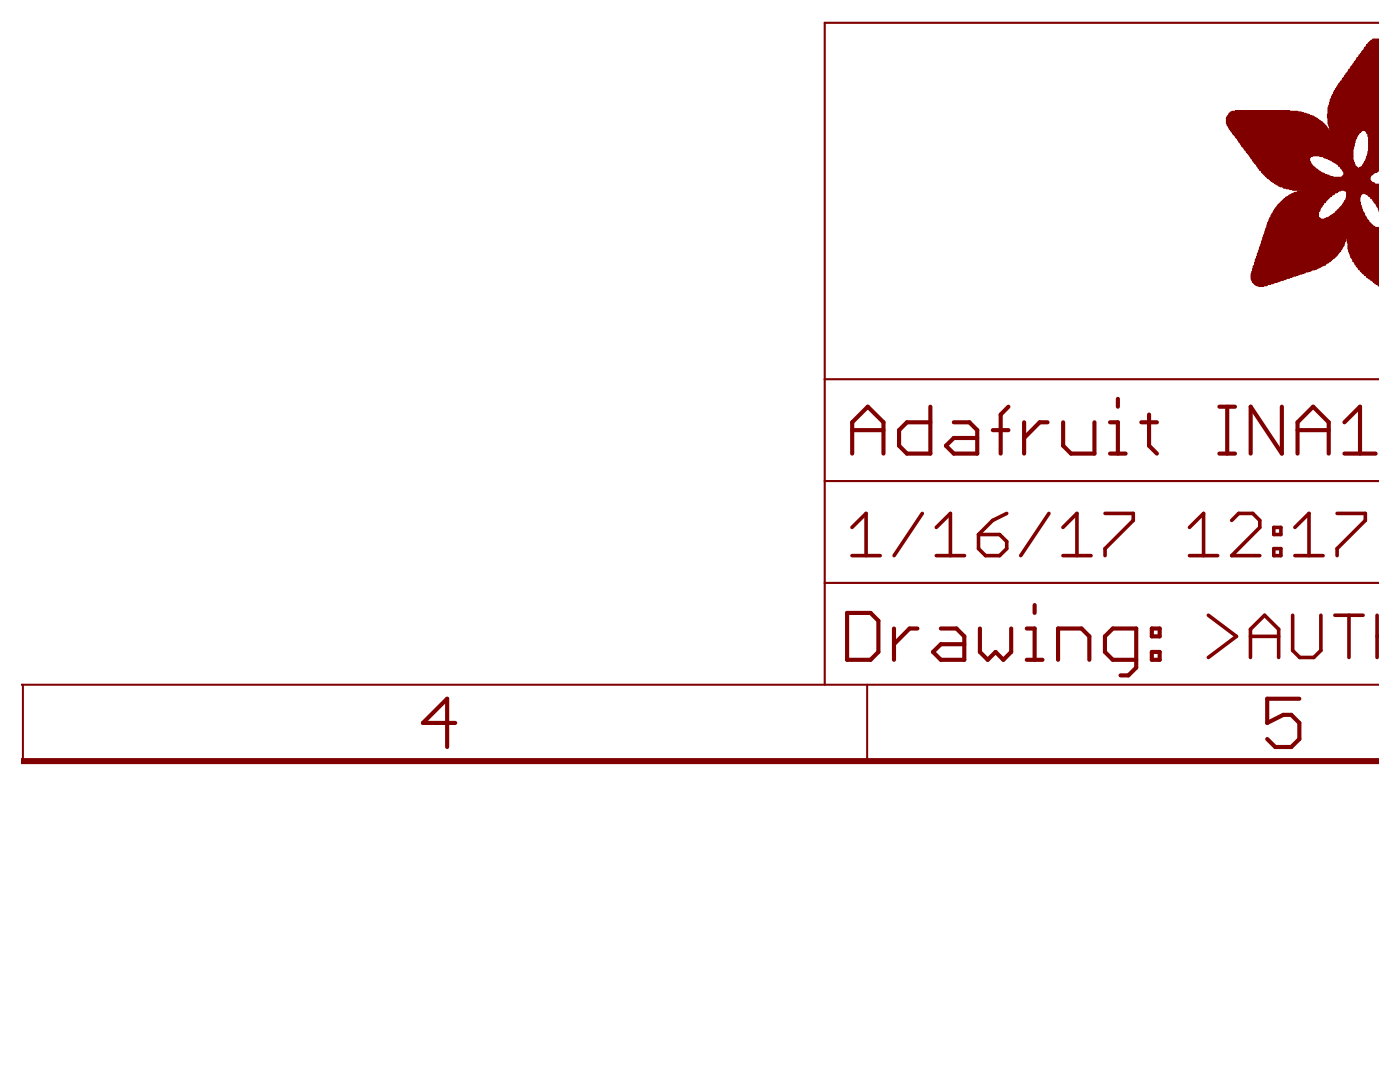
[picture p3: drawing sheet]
<svg xmlns="http://www.w3.org/2000/svg" width="279mm" height="216mm" viewBox="0 0 279 216" stroke-linecap="round" stroke-linejoin="round" font-family="sans-serif">
<path d="M275.3 4.6h-110.7v132M164.6 75.7h110.7M164.6 96h110.7M164.6 116.3h110.7" fill="none" stroke="#800000" stroke-width=".42"/>
<g fill="none" stroke="#800000" stroke-width=".83">
<path d="M223.1 79.6v1.6M170.1 90.5v-6.2l3.1-3.1 3.1 3.1v6.2M170.1 85.8h6.2M185.7 81.2v9.3h-4.7l-1.6-1.6v-3.1l1.6-1.5h4.7M190.4 84.3h3.1l1.5 1.5v4.7h-4.6l-1.6-1.6 1.6-1.5h4.6M198.1 85.8h3.2M201.3 81.2l-1.6 1.5v7.8M204.4 84.3v6.2M209.1 84.3h-1.6l-3.1 3.1M212.2 84.3v4.6l1.5 1.6h4.7v-6.2M221.5 90.5h3.1M221.5 84.3h1.6v6.2"/>
<path d="M227.8 84.3h3.1M229.3 82.7v6.2l1.6 1.6M243.4 90.5h3.1M243.4 81.2h3.1M244.9 81.2v9.3M255.8 81.2v9.3l-6.2-9.3v9.3M259 85.8h6.2M259 90.5v-6.2l3.1-3.1 3.1 3.1v6.2M268.3 90.5h6.2M268.3 84.3l3.1-3.1v9.3M169.1 122.3h4.6l1.6 1.6v6.2l-1.6 1.6h-4.6zM178.4 125.4v6.3"/>
<path d="M183.1 125.4h-1.6l-3.1 3.1M187.8 125.4h3.1l1.5 1.6v4.7h-4.6l-1.6-1.6 1.6-1.6h4.6M195.6 125.4v4.7l1.5 1.6 1.6-1.6 1.5 1.6 1.6-1.6v-4.7M204.9 131.7h3.1M204.9 125.4h1.6v6.3M206.5 120.7v1.6M211.2 131.7v-6.3h4.6l1.6 1.6v4.7M226.8 131.7h-4.7l-1.6-1.6v-3.1l1.6-1.6h4.7v7.8l-1.6 1.6h-1.6M229.9 130.1h1.5v1.6h-1.5zM229.9 125.4h1.5v1.6h-1.5zM259.3 139.4h-6.4v4.9l3.2-1.7h1.6l1.6 1.7v3.2l-1.6 1.6h-3.2l-1.6-1.6M90.8 144.3h-6.4l4.8-4.9v9.7"/>
</g>
<g fill="none" stroke="#800000" stroke-width=".72">
<path d="M170 105.2l2.8-2.8v8.5M170 110.9h5.7M184.1 102.4l-5.7 8.5M186.9 110.9h5.6M186.9 105.2l2.8-2.8v8.5M195.3 106.7h4.2l1.4 1.4v1.4l-1.4 1.4h-2.8l-1.4-1.4zM200.9 102.4l-2.8 1.4-2.8 2.9M209.3 102.4l-5.6 8.5M212.1 110.9h5.6M212.1 105.2l2.8-2.8v8.5M220.5 102.4h5.7v1.4l-5.7 5.7v1.4M237.4 110.9h5.6"/>
<path d="M237.4 105.2l2.8-2.8v8.5M245.8 103.8l1.4-1.4h2.8l1.4 1.4v1.4l-5.6 5.7h5.6M254.2 109.5h1.4v1.4h-1.4zM254.2 105.2h1.4v1.5h-1.4zM258.4 110.9h5.7M258.4 105.2l2.8-2.8v8.5M266.8 102.4h5.7v1.4l-5.7 5.7v1.4M241.2 122.8l5.6 4.2-5.6 4.2M249.6 131.2v-5.6l2.8-2.8 2.8 2.8v5.6M249.6 127h5.6M258 122.8v7l1.4 1.4h2.8l1.4-1.4v-7M266.4 122.8h5.6"/>
<path d="M269.2 122.8v8.4M274.8 127h.5M274.8 122.8v8.4"/>
</g>
<g fill="#800000" stroke="#800000" stroke-width=".2">
<path d="M251.2 57h1v.2h-1z"/>
<path d="M275.2 57l.1 .2z"/>
<path d="M250.8 56.9h2.1v.1h-2.1z"/>
<path d="M275.1 56.9h.2v.1h-.2z"/>
<path d="M250.5 56.8h2.5v.1h-2.5z"/>
<path d="M274.9 56.8h.4v.1h-.4z"/>
<path d="M250.4 56.6h3.2v.1h-3.2z"/>
<path d="M274.7 56.6h.6v.1h-.6z"/>
<path d="M250.2 56.5h3.9v.1h-3.9z"/>
<path d="M274.4 56.5h.9v.1h-.9z"/>
<path d="M250.1 56.3h4.3v.2h-4.3z"/>
<path d="M274.4 56.3h.9v.2h-.9z"/>
<path d="M250 56.2h4.9v.1h-4.9z"/>
<path d="M274.1 56.2h1.2v.1h-1.2z"/>
<path d="M250 56.1h5.3v.1h-5.3z"/>
<path d="M274 56.1h1.3v.1h-1.3z"/>
<path d="M249.8 55.9h5.8v.2h-5.8z"/>
<path d="M273.8 55.9h1.5v.2h-1.5z"/>
<path d="M249.8 55.8h6.3v.1h-6.3z"/>
<path d="M273.6 55.8h1.7v.1h-1.7z"/>
<path d="M249.7 55.7h6.9v.1h-6.9z"/>
<path d="M273.4 55.7h1.9v.1h-1.9z"/>
<path d="M249.7 55.5h7.1v.1h-7.1z"/>
<path d="M273.2 55.5h2.1v.1h-2.1z"/>
<path d="M249.7 55.4h7.7v.1h-7.7z"/>
<path d="M273 55.4h2.3v.1h-2.3z"/>
<path d="M249.7 55.2h8.1v.2h-8.1z"/>
<path d="M272.8 55.2h2.5v.2h-2.5z"/>
<path d="M249.7 55.1h8.4v.1h-8.4z"/>
<path d="M272.8 55.1h2.5v.1h-2.5z"/>
<path d="M249.7 55h8.9v.1h-8.9z"/>
<path d="M272.6 55h2.7v.1h-2.7z"/>
<path d="M249.7 54.8h9.3v.2h-9.3z"/>
<path d="M272.3 54.8h3v.2h-3z"/>
<path d="M249.7 54.7h9.6v.1h-9.6z"/>
<path d="M272.3 54.7h3v.1h-3z"/>
<path d="M249.7 54.6h10.2v.1h-10.2z"/>
<path d="M272.1 54.6h3.2v.1h-3.2z"/>
<path d="M249.9 54.4h10.4v.1h-10.4z"/>
<path d="M271.9 54.4h3.4v.1h-3.4z"/>
<path d="M249.8 54.3h10.7v.1h-10.7z"/>
<path d="M271.8 54.3h3.5v.1h-3.5z"/>
<path d="M249.8 54.1h11.3v.2h-11.3z"/>
<path d="M271.7 54.1h3.6v.2h-3.6z"/>
<path d="M250 54h11.5v.1h-11.5z"/>
<path d="M271.5 54h3.8v.1h-3.8z"/>
<path d="M250 53.9h11.8v.1h-11.8z"/>
<path d="M271.5 53.9h3.8v.1h-3.8z"/>
<path d="M250 53.7h12.3v.2h-12.3z"/>
<path d="M271.2 53.7h4.1v.2h-4.1z"/>
<path d="M250 53.6h12.7v.1h-12.7z"/>
<path d="M271.1 53.6h4.2v.1h-4.2z"/>
<path d="M250.1 53.5h12.9v.1h-12.9z"/>
<path d="M271.1 53.5h4.2v.1h-4.2z"/>
<path d="M250.1 53.3h13.2v.2h-13.2z"/>
<path d="M271 53.3h4.3v.2h-4.3z"/>
<path d="M250.1 53.2h13.5v.1h-13.5z"/>
<path d="M270.8 53.2h4.5v.1h-4.5z"/>
<path d="M250.1 53.1h13.7v.1h-13.7z"/>
<path d="M270.7 53.1h4.6v.1h-4.6z"/>
<path d="M250.3 52.9h13.8v.1h-13.8z"/>
<path d="M270.7 52.9h4.6v.1h-4.6z"/>
<path d="M250.4 52.8h14.1v.1h-14.1z"/>
<path d="M270.6 52.8h4.7v.1h-4.7z"/>
<path d="M250.4 52.6h14.1v.2h-14.1z"/>
<path d="M270.4 52.6h4.9v.2h-4.9z"/>
<path d="M250.4 52.5h14.4v.1h-14.4z"/>
<path d="M270.4 52.5h4.9v.1h-4.9z"/>
<path d="M250.4 52.4h14.7v.1h-14.7z"/>
<path d="M270.3 52.4h5v.1h-5z"/>
<path d="M250.5 52.2h14.7v.2h-14.7z"/>
<path d="M270.3 52.2h5v.2h-5z"/>
<path d="M250.5 52.1h15v.1h-15z"/>
<path d="M270 52.1h5.3v.1h-5.3z"/>
<path d="M250.5 52h15.1v.1h-15.1z"/>
<path d="M270 52h5.3v.1h-5.3z"/>
<path d="M250.5 51.8h15.2v.1h-15.2z"/>
<path d="M270 51.8h5.3v.1h-5.3z"/>
<path d="M250.7 51.7h15.2v.1h-15.2z"/>
<path d="M269.9 51.7h5.4v.1h-5.4z"/>
<path d="M250.7 51.5h15.3v.2h-15.3z"/>
<path d="M269.9 51.5h5.4v.2h-5.4z"/>
<path d="M250.8 51.4h15.5v.1h-15.5z"/>
<path d="M269.7 51.4h5.6v.1h-5.6z"/>
<path d="M250.8 51.3h15.6v.1h-15.6z"/>
<path d="M269.6 51.3h5.7v.1h-5.7z"/>
<path d="M250.8 51.1h15.8v.2h-15.8z"/>
<path d="M269.6 51.1h5.7v.2h-5.7z"/>
<path d="M250.9 51h15.8v.1h-15.8z"/>
<path d="M269.6 51h5.7v.1h-5.7z"/>
<path d="M250.9 50.9h15.9v.1h-15.9z"/>
<path d="M269.5 50.9h5.8v.1h-5.8z"/>
<path d="M250.9 50.7h16.1v.1h-16.1z"/>
<path d="M269.5 50.7h5.8v.1h-5.8z"/>
<path d="M250.9 50.6h16.1v.1h-16.1z"/>
<path d="M269.5 50.6h5.8v.1h-5.8z"/>
<path d="M251.1 50.5h16v.1h-16z"/>
<path d="M269.3 50.5h6v.1h-6z"/>
<path d="M251.1 50.3h16.2v.1h-16.2z"/>
<path d="M269.3 50.3h6v.1h-6z"/>
<path d="M251.2 50.2h16.2v.1h-16.2z"/>
<path d="M269.2 50.2h6.1v.1h-6.1z"/>
<path d="M251.2 50h16.3v.2h-16.3z"/>
<path d="M269.2 50h6.1v.2h-6.1z"/>
<path d="M251.2 49.9h16.3v.1h-16.3z"/>
<path d="M269.2 49.9h6.1v.1h-6.1z"/>
<path d="M251.3 49.8h16.4v.1h-16.4z"/>
<path d="M269.2 49.8h6.1v.1h-6.1z"/>
<path d="M251.3 49.6h16.5v.2h-16.5z"/>
<path d="M269 49.6h6.3v.2h-6.3z"/>
<path d="M251.3 49.5h16.5v.1h-16.5z"/>
<path d="M269 49.5h6.3v.1h-6.3z"/>
<path d="M251.4 49.4h16.5v.1h-16.5z"/>
<path d="M269 49.4h6.3v.1h-6.3z"/>
<path d="M251.5 49.2h16.4v.1h-16.4z"/>
<path d="M269 49.2h6.3v.1h-6.3z"/>
<path d="M251.5 49.1h16.6v.1h-16.6z"/>
<path d="M269 49.1h6.3v.1h-6.3z"/>
<path d="M251.6 48.9h16.6v.2h-16.6z"/>
<path d="M269 48.9h6.3v.2h-6.3z"/>
<path d="M251.6 48.8h16.6v.1h-16.6z"/>
<path d="M269 48.8h6.3v.1h-6.3z"/>
<path d="M251.6 48.7h16.6v.1h-16.6z"/>
<path d="M269 48.7h6.3v.1h-6.3z"/>
<path d="M251.8 48.5h16.6v.2h-16.6z"/>
<path d="M269 48.5h6.3v.2h-6.3z"/>
<path d="M251.8 48.4h16.6v.1h-16.6z"/>
<path d="M268.9 48.4h6.4v.1h-6.4z"/>
<path d="M251.8 48.3h16.6v.1h-16.6z"/>
<path d="M268.9 48.3h6.4v.1h-6.4z"/>
<path d="M251.8 48.1h16.7v.1h-16.7z"/>
<path d="M268.9 48.1h6.4v.1h-6.4z"/>
<path d="M251.9 48h16.7v.1h-16.7z"/>
<path d="M268.9 48h6.4v.1h-6.4z"/>
<path d="M251.9 47.8h16.7v.2h-16.7z"/>
<path d="M268.9 47.8h6.4v.2h-6.4z"/>
<path d="M252 47.7h16.6v.1h-16.6z"/>
<path d="M268.9 47.7h6.4v.1h-6.4z"/>
<path d="M252 47.6h16.6v.1h-16.6z"/>
<path d="M268.9 47.6h6.4v.1h-6.4z"/>
<path d="M252 47.4h16.8v.2h-16.8z"/>
<path d="M268.9 47.4h6.4v.2h-6.4z"/>
<path d="M252 47.3h16.8v.1h-16.8z"/>
<path d="M268.9 47.3h6.4v.1h-6.4z"/>
<path d="M252.2 47.2h16.6v.1h-16.6z"/>
<path d="M268.9 47.2h6.4v.1h-6.4z"/>
<path d="M252.2 47h16.6v.2h-16.6z"/>
<path d="M269 47h6.3v.2h-6.3z"/>
<path d="M252.2 46.9h16.7v.1h-16.7z"/>
<path d="M269 46.9h6.3v.1h-6.3z"/>
<path d="M252.3 46.8h16.6v.1h-16.6z"/>
<path d="M269 46.8h6.3v.1h-6.3z"/>
<path d="M252.3 46.6h16.6v.1h-16.6z"/>
<path d="M269 46.6h6.3v.1h-6.3z"/>
<path d="M252.4 46.5h22.9v.1h-22.9z"/>
<path d="M252.4 46.3h22.9v.2h-22.9z"/>
<path d="M252.5 46.2h22.8v.1h-22.8z"/>
<path d="M252.5 46.1h22.8v.1h-22.8z"/>
<path d="M252.6 45.9h22.7v.2h-22.7z"/>
<path d="M252.6 45.8h22.7v.1h-22.7z"/>
<path d="M252.6 45.7h22.7v.1h-22.7z"/>
<path d="M252.7 45.5h22.6v.1h-22.6z"/>
<path d="M252.7 45.4h22.2v.1h-22.2z"/>
<path d="M275.1 45.4h.2v.1h-.2z"/>
<path d="M252.9 45.2h21.5v.2h-21.5z"/>
<path d="M252.9 45.1h21.3v.1h-21.3z"/>
<path d="M252.9 45h21.1v.1h-21.1z"/>
<path d="M252.9 44.8h21v.2h-21z"/>
<path d="M253 44.7h20.7v.1h-20.7z"/>
<path d="M253 44.6h20.6v.1h-20.6z"/>
<path d="M253 44.4h20.4v.1h-20.4z"/>
<path d="M253.1 44.3h20.2v.1h-20.2z"/>
<path d="M253.1 44.1h20.1v.2h-20.1z"/>
<path d="M253.3 44h19.9v.1h-19.9z"/>
<path d="M253.3 43.9h19.7v.1h-19.7z"/>
<path d="M253.3 43.7h19.6v.2h-19.6z"/>
<path d="M253.4 43.6h10.2v.1h-10.2z"/>
<path d="M264.4 43.6h8.4v.1h-8.4z"/>
<path d="M253.4 43.5h10v.1h-10z"/>
<path d="M264.6 43.5h8.1v.1h-8.1z"/>
<path d="M253.5 43.3h9.6v.2h-9.6z"/>
<path d="M265.1 43.3h7.5v.2h-7.5z"/>
<path d="M253.7 43.2h9.4v.1h-9.4z"/>
<path d="M265.3 43.2h7.3v.1h-7.3z"/>
<path d="M253.7 43.1h9.4v.1h-9.4z"/>
<path d="M265.5 43.1h7v.1h-7z"/>
<path d="M253.7 42.9h9.4v.1h-9.4z"/>
<path d="M265.7 42.9h6.6v.1h-6.6z"/>
<path d="M253.8 42.8h9.3v.1h-9.3z"/>
<path d="M265.9 42.8h6.4v.1h-6.4z"/>
<path d="M253.8 42.6h9.3v.2h-9.3z"/>
<path d="M266.1 42.6h6.2v.2h-6.2z"/>
<path d="M254 42.5h9.1v.1h-9.1z"/>
<path d="M266.3 42.5h5.9v.1h-5.9z"/>
<path d="M254.1 42.4h9v.1h-9z"/>
<path d="M266.6 42.4h5.6v.1h-5.6z"/>
<path d="M254.1 42.2h9v.2h-9z"/>
<path d="M266.6 42.2h5.5v.2h-5.5z"/>
<path d="M254.2 42.1h9.1v.1h-9.1z"/>
<path d="M266.7 42.1h5.2v.1h-5.2z"/>
<path d="M275.2 42.1l.1 .1z"/>
<path d="M254.2 42h9.2v.1h-9.2z"/>
<path d="M267 42h4.9v.1h-4.9z"/>
<path d="M275.2 42l.1 .1z"/>
<path d="M254.4 41.8h9v.1h-9z"/>
<path d="M267 41.8h4.9v.1h-4.9z"/>
<path d="M275.2 41.8l.1 .1z"/>
<path d="M254.5 41.7h8.9v.1h-8.9z"/>
<path d="M267.1 41.7h4.7v.1h-4.7z"/>
<path d="M275.1 41.7h.2v.1h-.2z"/>
<path d="M254.5 41.5h9v.2h-9z"/>
<path d="M267.4 41.5h4.4v.2h-4.4z"/>
<path d="M275.1 41.5h.2v.2h-.2z"/>
<path d="M254.6 41.4h9v.1h-9z"/>
<path d="M267.4 41.4h4.4v.1h-4.4z"/>
<path d="M275.1 41.4h.2v.1h-.2z"/>
<path d="M254.8 41.3h8.9v.1h-8.9z"/>
<path d="M267.5 41.3h4.1v.1h-4.1z"/>
<path d="M274.9 41.3h.4v.1h-.4z"/>
<path d="M254.9 41.1h8.9v.2h-8.9z"/>
<path d="M267.7 41.1h4v.2h-4z"/>
<path d="M274.8 41.1h.5v.2h-.5z"/>
<path d="M254.9 41h8.9v.1h-8.9z"/>
<path d="M267.8 41h3.9v.1h-3.9z"/>
<path d="M274.8 41h.5v.1h-.5z"/>
<path d="M255 40.9h9v.1h-9z"/>
<path d="M267.9 40.9h3.6v.1h-3.6z"/>
<path d="M274.7 40.9h.6v.1h-.6z"/>
<path d="M255.2 40.7h8.9v.1h-8.9z"/>
<path d="M267.9 40.7h3.6v.1h-3.6z"/>
<path d="M274.7 40.7h.6v.1h-.6z"/>
<path d="M255.3 40.6h8.8v.1h-8.8z"/>
<path d="M268.1 40.6h3.4v.1h-3.4z"/>
<path d="M274.5 40.6h.8v.1h-.8z"/>
<path d="M255.5 40.4h8.7v.2h-8.7z"/>
<path d="M268.2 40.4h3.3v.2h-3.3z"/>
<path d="M274.4 40.4h.9v.2h-.9z"/>
<path d="M255.6 40.3h8.9v.1h-8.9z"/>
<path d="M268.2 40.3h3.3v.1h-3.3z"/>
<path d="M274.2 40.3h1.1v.1h-1.1z"/>
<path d="M255.7 40.2h8.8v.1h-8.8z"/>
<path d="M268.4 40.2h3v.1h-3z"/>
<path d="M274.2 40.2h1.1v.1h-1.1z"/>
<path d="M255.9 40h8.7v.2h-8.7z"/>
<path d="M268.4 40h3v.2h-3z"/>
<path d="M274.1 40h1.2v.2h-1.2z"/>
<path d="M256 39.9h8.8v.1h-8.8z"/>
<path d="M268.5 39.9h2.9v.1h-2.9z"/>
<path d="M274 39.9h1.3v.1h-1.3z"/>
<path d="M256.2 39.8h8.7v.1h-8.7z"/>
<path d="M268.6 39.8h2.8v.1h-2.8z"/>
<path d="M274 39.8h1.3v.1h-1.3z"/>
<path d="M256.3 39.6h8.7v.2h-8.7z"/>
<path d="M268.6 39.6h2.8v.2h-2.8z"/>
<path d="M273.8 39.6h1.5v.2h-1.5z"/>
<path d="M256.6 39.5h8.6v.1h-8.6z"/>
<path d="M268.6 39.5h2.8v.1h-2.8z"/>
<path d="M273.6 39.5h1.7v.1h-1.7z"/>
<path d="M256.6 39.3h8.7v.2h-8.7z"/>
<path d="M268.8 39.3h2.6v.2h-2.6z"/>
<path d="M273.6 39.3h1.7v.2h-1.7z"/>
<path d="M256.8 39.2h8.7v.1h-8.7z"/>
<path d="M268.8 39.2h2.7v.1h-2.7z"/>
<path d="M273.4 39.2h1.9v.1h-1.9z"/>
<path d="M257.1 39.1h8.6v.1h-8.6z"/>
<path d="M268.8 39.1h2.7v.1h-2.7z"/>
<path d="M273.2 39.1h2.1v.1h-2.1z"/>
<path d="M257.2 38.9h8.5v.2h-8.5z"/>
<path d="M268.8 38.9h2.7v.2h-2.7z"/>
<path d="M273.2 38.9h2.1v.2h-2.1z"/>
<path d="M257.5 38.8h8.5v.1h-8.5z"/>
<path d="M268.8 38.8h2.9v.1h-2.9z"/>
<path d="M272.9 38.8h2.4v.1h-2.4z"/>
<path d="M257.8 38.7h8.5v.1h-8.5z"/>
<path d="M268.8 38.7h3v.1h-3z"/>
<path d="M272.6 38.7h2.7v.1h-2.7z"/>
<path d="M258.1 38.5h8.2v.2h-8.2z"/>
<path d="M268.8 38.5h3.3v.2h-3.3z"/>
<path d="M272.3 38.5h3v.2h-3z"/>
<path d="M258.3 38.4h8.4v.1h-8.4z"/>
<path d="M268.8 38.4h6.5v.1h-6.5z"/>
<path d="M258.9 38.2h8.1v.2h-8.1z"/>
<path d="M268.8 38.2h6.5v.2h-6.5z"/>
<path d="M259 38.1h8.1v.1h-8.1z"/>
<path d="M268.6 38.1h6.7v.1h-6.7z"/>
<path d="M259.7 38h7.8v.1h-7.8z"/>
<path d="M268.4 38h6.9v.1h-6.9z"/>
<path d="M257.9 37.8h17.4v.2h-17.4z"/>
<path d="M257.4 37.7h17.9v.1h-17.9z"/>
<path d="M256.7 37.5h18.6v.2h-18.6z"/>
<path d="M256.1 37.4h19.2v.1h-19.2z"/>
<path d="M256 37.3h19.3v.1h-19.3z"/>
<path d="M255.5 37.1h19.8v.2h-19.8z"/>
<path d="M255.2 37h20.1v.1h-20.1z"/>
<path d="M255 36.9h20.3v.1h-20.3z"/>
<path d="M254.8 36.7h20.5v.2h-20.5z"/>
<path d="M254.5 36.6h19.9v.1h-19.9z"/>
<path d="M254.4 36.5h19.9v.1h-19.9z"/>
<path d="M254.1 36.3h19.8v.1h-19.8z"/>
<path d="M253.9 36.2h19.8v.1h-19.8z"/>
<path d="M253.7 36h19.9v.2h-19.9z"/>
<path d="M253.5 35.9h19.9v.1h-19.9z"/>
<path d="M253.4 35.8h20v.1h-20z"/>
<path d="M253.3 35.6h20v.2h-20z"/>
<path d="M253 35.5h20.4v.1h-20.4z"/>
<path d="M252.9 35.4h20.5v.1h-20.5z"/>
<path d="M252.7 35.2h13.3v.1h-13.3z"/>
<path d="M267.8 35.2h5.6v.1h-5.6z"/>
<path d="M252.6 35.1h12.9v.1h-12.9z"/>
<path d="M267.9 35.1h5.7v.1h-5.7z"/>
<path d="M252.5 34.9h12.7v.2h-12.7z"/>
<path d="M268.1 34.9h5.5v.2h-5.5z"/>
<path d="M252.3 34.8h12.5v.1h-12.5z"/>
<path d="M268.2 34.8h5.6v.1h-5.6z"/>
<path d="M252.2 34.7h12.2v.1h-12.2z"/>
<path d="M268.2 34.7h5.8v.1h-5.8z"/>
<path d="M252 34.5h12.2v.2h-12.2z"/>
<path d="M268.2 34.5h5.9v.2h-5.9z"/>
<path d="M251.9 34.4h11.9v.1h-11.9z"/>
<path d="M268.2 34.4h6.2v.1h-6.2z"/>
<path d="M251.8 34.3h11.8v.1h-11.8z"/>
<path d="M268.2 34.3h6.6v.1h-6.6z"/>
<path d="M251.8 34.1h11.6v.1h-11.6z"/>
<path d="M268.1 34.1h6.8v.1h-6.8z"/>
<path d="M251.6 34h11.5v.1h-11.5z"/>
<path d="M267.9 34h7.4v.1h-7.4z"/>
<path d="M251.4 33.8h11.6v.2h-11.6z"/>
<path d="M267.9 33.8h7.4v.2h-7.4z"/>
<path d="M251.4 33.7h11.5v.1h-11.5z"/>
<path d="M267.8 33.7h7.5v.1h-7.5z"/>
<path d="M251.2 33.6h11.4v.1h-11.4z"/>
<path d="M267.8 33.6h7.5v.1h-7.5z"/>
<path d="M251.1 33.4h11.4v.2h-11.4z"/>
<path d="M267.5 33.4h3.5v.2h-3.5z"/>
<path d="M271.3 33.4h4v.2h-4z"/>
<path d="M251.1 33.3h11.2v.1h-11.2z"/>
<path d="M267.5 33.3h3.3v.1h-3.3z"/>
<path d="M271.5 33.3h3.8v.1h-3.8z"/>
<path d="M250.9 33.2h11.3v.1h-11.3z"/>
<path d="M267.4 33.2h3.3v.1h-3.3z"/>
<path d="M271.8 33.2h3.5v.1h-3.5z"/>
<path d="M250.8 33h11.1v.2h-11.1z"/>
<path d="M267.1 33h3.3v.2h-3.3z"/>
<path d="M271.9 33h3.4v.2h-3.4z"/>
<path d="M250.8 32.9h11.1v.1h-11.1z"/>
<path d="M267.1 32.9h3.3v.1h-3.3z"/>
<path d="M271.9 32.9h3.4v.1h-3.4z"/>
<path d="M250.7 32.8h11.1v.1h-11.1z"/>
<path d="M267 32.8h3.4v.1h-3.4z"/>
<path d="M272.1 32.8h3.2v.1h-3.2z"/>
<path d="M250.5 32.6h11.1v.1h-11.1z"/>
<path d="M266.7 32.6h3.6v.1h-3.6z"/>
<path d="M272.2 32.6h3.1v.1h-3.1z"/>
<path d="M250.4 32.5h11.2v.1h-11.2z"/>
<path d="M266.6 32.5h3.7v.1h-3.7z"/>
<path d="M272.2 32.5h3.1v.1h-3.1z"/>
<path d="M250.4 32.3h11.1v.2h-11.1z"/>
<path d="M266.3 32.3h4v.2h-4z"/>
<path d="M272.3 32.3h3v.2h-3z"/>
<path d="M250.1 32.2h11.4v.1h-11.4z"/>
<path d="M266 32.2h4.1v.1h-4.1z"/>
<path d="M272.3 32.2h3v.1h-3z"/>
<path d="M250.1 32.1h11.3v.1h-11.3z"/>
<path d="M265.9 32.1h4.2v.1h-4.2z"/>
<path d="M272.5 32.1h2.8v.1h-2.8z"/>
<path d="M250 31.9h11.4v.2h-11.4z"/>
<path d="M265.6 31.9h4.5v.2h-4.5z"/>
<path d="M272.6 31.9h2.7v.2h-2.7z"/>
<path d="M250 31.8h11.4v.1h-11.4z"/>
<path d="M265.3 31.8h4.7v.1h-4.7z"/>
<path d="M272.6 31.8h2.7v.1h-2.7z"/>
<path d="M249.8 31.7h11.5v.1h-11.5z"/>
<path d="M265 31.7h5v.1h-5z"/>
<path d="M272.6 31.7h2.7v.1h-2.7z"/>
<path d="M249.7 31.5h11.6v.1h-11.6z"/>
<path d="M264.6 31.5h5.4v.1h-5.4z"/>
<path d="M272.7 31.5h2.6v.1h-2.6z"/>
<path d="M249.6 31.4h11.9v.1h-11.9z"/>
<path d="M264.2 31.4h5.8v.1h-5.8z"/>
<path d="M272.7 31.4h2.6v.1h-2.6z"/>
<path d="M249.6 31.2h11.9v.2h-11.9z"/>
<path d="M264.1 31.2h5.9v.2h-5.9z"/>
<path d="M272.7 31.2h2.6v.2h-2.6z"/>
<path d="M249.4 31.1h12.5v.1h-12.5z"/>
<path d="M263.4 31.1h6.6v.1h-6.6z"/>
<path d="M272.9 31.1h2.4v.1h-2.4z"/>
<path d="M249.3 31h20.7v.1h-20.7z"/>
<path d="M272.9 31h2.4v.1h-2.4z"/>
<path d="M249.3 30.8h20.7v.2h-20.7z"/>
<path d="M272.9 30.8h2.4v.2h-2.4z"/>
<path d="M249.2 30.7h20.8v.1h-20.8z"/>
<path d="M273 30.7h2.3v.1h-2.3z"/>
<path d="M249 30.6h21v.1h-21z"/>
<path d="M273 30.6h2.3v.1h-2.3z"/>
<path d="M248.9 30.4h21.1v.1h-21.1z"/>
<path d="M273 30.4h2.3v.1h-2.3z"/>
<path d="M248.8 30.3h21.2v.1h-21.2z"/>
<path d="M273 30.3h2.3v.1h-2.3z"/>
<path d="M248.8 30.2h21.2v.1h-21.2z"/>
<path d="M273 30.2h2.3v.1h-2.3z"/>
<path d="M248.6 30h21.4v.1h-21.4z"/>
<path d="M273.2 30h2.1v.1h-2.1z"/>
<path d="M248.5 29.9h21.5v.1h-21.5z"/>
<path d="M273.2 29.9h2.1v.1h-2.1z"/>
<path d="M248.3 29.7h21.7v.2h-21.7z"/>
<path d="M273.1 29.7h2.2v.2h-2.2z"/>
<path d="M248.3 29.6h21.8v.1h-21.8z"/>
<path d="M273.2 29.6h2.1v.1h-2.1z"/>
<path d="M248.2 29.5h21.9v.1h-21.9z"/>
<path d="M273.2 29.5h2.1v.1h-2.1z"/>
<path d="M248.1 29.3h22.1v.2h-22.1z"/>
<path d="M273.2 29.3h2.1v.2h-2.1z"/>
<path d="M248.1 29.2h22.1v.1h-22.1z"/>
<path d="M273.2 29.2h2.1v.1h-2.1z"/>
<path d="M247.8 29.1h22.5v.1h-22.5z"/>
<path d="M273.2 29.1h2.1v.1h-2.1z"/>
<path d="M247.8 28.9h22.5v.1h-22.5z"/>
<path d="M273.2 28.9h2.1v.1h-2.1z"/>
<path d="M247.6 28.8h22.7v.1h-22.7z"/>
<path d="M273.2 28.8h2.1v.1h-2.1z"/>
<path d="M247.6 28.6h22.7v.2h-22.7z"/>
<path d="M273.1 28.6h2.2v.2h-2.2z"/>
<path d="M247.5 28.5h22.8v.1h-22.8z"/>
<path d="M273.2 28.5h2.1v.1h-2.1z"/>
<path d="M247.4 28.4h23v.1h-23z"/>
<path d="M273.2 28.4h2.1v.1h-2.1z"/>
<path d="M247.2 28.2h23.2v.2h-23.2z"/>
<path d="M273.2 28.2h2.1v.2h-2.1z"/>
<path d="M247.2 28.1h23.2v.1h-23.2z"/>
<path d="M273.2 28.1h2.1v.1h-2.1z"/>
<path d="M247.1 28h23.3v.1h-23.3z"/>
<path d="M273.1 28h2.2v.1h-2.2z"/>
<path d="M247 27.8h23.6v.1h-23.6z"/>
<path d="M273.2 27.8h2.1v.1h-2.1z"/>
<path d="M247 27.7h23.6v.1h-23.6z"/>
<path d="M273.2 27.7h2.1v.1h-2.1z"/>
<path d="M246.8 27.5h23.9v.2h-23.9z"/>
<path d="M273.2 27.5h2.1v.2h-2.1z"/>
<path d="M246.7 27.4h24v.1h-24z"/>
<path d="M273.2 27.4h2.1v.1h-2.1z"/>
<path d="M246.5 27.3h24.3v.1h-24.3z"/>
<path d="M273.2 27.3h2.1v.1h-2.1z"/>
<path d="M246.5 27.1h24.3v.2h-24.3z"/>
<path d="M273 27.1h2.3v.2h-2.3z"/>
<path d="M246.4 27h24.6v.1h-24.6z"/>
<path d="M273 27h2.3v.1h-2.3z"/>
<path d="M246.3 26.9h24.7v.1h-24.7z"/>
<path d="M273 26.9h2.3v.1h-2.3z"/>
<path d="M246.1 26.7h25v.2h-25z"/>
<path d="M273 26.7h2.3v.2h-2.3z"/>
<path d="M246 26.6h25.2v.1h-25.2z"/>
<path d="M272.9 26.6h2.4v.1h-2.4z"/>
<path d="M246 26.5h19.6v.1h-19.6z"/>
<path d="M265.7 26.5h5.6v.1h-5.6z"/>
<path d="M272.7 26.5h2.6v.1h-2.6z"/>
<path d="M245.9 26.3h19.6v.1h-19.6z"/>
<path d="M265.6 26.3h5.9v.1h-5.9z"/>
<path d="M272.7 26.3h2.6v.1h-2.6z"/>
<path d="M245.7 26.2h19.8v.1h-19.8z"/>
<path d="M265.6 26.2h6.1v.1h-6.1z"/>
<path d="M272.6 26.2h2.7v.1h-2.7z"/>
<path d="M245.7 26h19.6v.2h-19.6z"/>
<path d="M265.5 26h6.3v.2h-6.3z"/>
<path d="M272.5 26h2.8v.2h-2.8z"/>
<path d="M245.6 25.9h19.7v.1h-19.7z"/>
<path d="M265.5 25.9h9.8v.1h-9.8z"/>
<path d="M245.4 25.8h19.6v.1h-19.6z"/>
<path d="M265.5 25.8h9.8v.1h-9.8z"/>
<path d="M245.3 25.6h19.8v.2h-19.8z"/>
<path d="M265.5 25.6h9.8v.2h-9.8z"/>
<path d="M245.3 25.5h19.6v.1h-19.6z"/>
<path d="M265.3 25.5h10v.1h-10z"/>
<path d="M245.2 25.4h19.6v.1h-19.6z"/>
<path d="M265.3 25.4h10v.1h-10z"/>
<path d="M245.2 25.2h19.6v.1h-19.6z"/>
<path d="M265.3 25.2h10v.1h-10z"/>
<path d="M245 25.1h19.6v.1h-19.6z"/>
<path d="M265.2 25.1h10.1v.1h-10.1z"/>
<path d="M244.9 24.9h19.6v.2h-19.6z"/>
<path d="M265.2 24.9h10.1v.2h-10.1z"/>
<path d="M244.9 24.8h19.5v.1h-19.5z"/>
<path d="M265.2 24.8h10.1v.1h-10.1z"/>
<path d="M244.9 24.7h19.3v.1h-19.3z"/>
<path d="M265 24.7h10.3v.1h-10.3z"/>
<path d="M244.8 24.5h19.3v.2h-19.3z"/>
<path d="M265 24.5h10.3v.2h-10.3z"/>
<path d="M244.8 24.4h19.2v.1h-19.2z"/>
<path d="M265 24.4h10.3v.1h-10.3z"/>
<path d="M244.8 24.3h19v.1h-19z"/>
<path d="M265 24.3h10.3v.1h-10.3z"/>
<path d="M244.8 24.1h18.7v.1h-18.7z"/>
<path d="M265 24.1h10.3v.1h-10.3z"/>
<path d="M244.8 24h18.6v.1h-18.6z"/>
<path d="M265 24h10.3v.1h-10.3z"/>
<path d="M244.8 23.8h18.3v.2h-18.3z"/>
<path d="M265 23.8h10.3v.2h-10.3z"/>
<path d="M244.8 23.7h18.2v.1h-18.2z"/>
<path d="M265 23.7h10.3v.1h-10.3z"/>
<path d="M244.8 23.6h18.1v.1h-18.1z"/>
<path d="M265 23.6h10.3v.1h-10.3z"/>
<path d="M244.8 23.4h17.8v.2h-17.8z"/>
<path d="M264.9 23.4h10.4v.2h-10.4z"/>
<path d="M244.9 23.3h17.4v.1h-17.4z"/>
<path d="M264.9 23.3h10.4v.1h-10.4z"/>
<path d="M244.9 23.2h17.3v.1h-17.3z"/>
<path d="M264.9 23.2h10.4v.1h-10.4z"/>
<path d="M245 23h16.8v.2h-16.8z"/>
<path d="M264.9 23h10.4v.2h-10.4z"/>
<path d="M245.2 22.9h16.1v.1h-16.1z"/>
<path d="M264.9 22.9h10.4v.1h-10.4z"/>
<path d="M245.2 22.8h15.9v.1h-15.9z"/>
<path d="M264.9 22.8h10.4v.1h-10.4z"/>
<path d="M245.3 22.6h15.4v.1h-15.4z"/>
<path d="M265 22.6h10.3v.1h-10.3z"/>
<path d="M245.4 22.5h14.7v.1h-14.7z"/>
<path d="M265 22.5h10.3v.1h-10.3z"/>
<path d="M245.6 22.3h14.1v.2h-14.1z"/>
<path d="M265 22.3h10.3v.2h-10.3z"/>
<path d="M245.9 22.2h13.1v.1h-13.1z"/>
<path d="M265 22.2h10.3v.1h-10.3z"/>
<path d="M246.5 22.1h10.9v.1h-10.9z"/>
<path d="M265 22.1h10.3v.1h-10.3z"/>
<path d="M265 21.9h10.3v.2h-10.3z"/>
<path d="M265 21.8h10.3v.1h-10.3z"/>
<path d="M265 21.7h10.3v.1h-10.3z"/>
<path d="M265 21.5h10.3v.1h-10.3z"/>
<path d="M265 21.4h10.3v.1h-10.3z"/>
<path d="M265.2 21.2h10.1v.2h-10.1z"/>
<path d="M265.2 21.1h10.1v.1h-10.1z"/>
<path d="M265.2 21h10.1v.1h-10.1z"/>
<path d="M265.3 20.8h10v.2h-10z"/>
<path d="M265.3 20.7h10v.1h-10z"/>
<path d="M265.3 20.6h10v.1h-10z"/>
<path d="M265.3 20.4h10v.1h-10z"/>
<path d="M265.5 20.3h9.8v.1h-9.8z"/>
<path d="M265.5 20.2h9.8v.1h-9.8z"/>
<path d="M265.5 20h9.8v.1h-9.8z"/>
<path d="M265.5 19.9h9.8v.1h-9.8z"/>
<path d="M265.6 19.7h9.7v.2h-9.7z"/>
<path d="M265.6 19.6h9.7v.1h-9.7z"/>
<path d="M265.7 19.5h9.6v.1h-9.6z"/>
<path d="M265.7 19.3h9.6v.2h-9.6z"/>
<path d="M265.7 19.2h9.6v.1h-9.6z"/>
<path d="M265.9 19h9.4v.2h-9.4z"/>
<path d="M265.9 18.9h9.4v.1h-9.4z"/>
<path d="M266 18.8h9.3v.1h-9.3z"/>
<path d="M266.1 18.6h9.2v.2h-9.2z"/>
<path d="M266.1 18.5h9.2v.1h-9.2z"/>
<path d="M266.1 18.4h9.2v.1h-9.2z"/>
<path d="M266.3 18.2h9v.2h-9z"/>
<path d="M266.3 18.1h9v.1h-9z"/>
<path d="M266.4 17.9h8.9v.2h-8.9z"/>
<path d="M266.6 17.8h8.7v.1h-8.7z"/>
<path d="M266.6 17.7h8.7v.1h-8.7z"/>
<path d="M266.7 17.5h8.6v.2h-8.6z"/>
<path d="M266.7 17.4h8.6v.1h-8.6z"/>
<path d="M266.8 17.3h8.5v.1h-8.5z"/>
<path d="M267 17.1h8.3v.2h-8.3z"/>
<path d="M267 17h8.3v.1h-8.3z"/>
<path d="M267.1 16.8h8.2v.2h-8.2z"/>
<path d="M267.1 16.7h8.2v.1h-8.2z"/>
<path d="M267.4 16.6h7.9v.1h-7.9z"/>
<path d="M267.4 16.4h7.9v.2h-7.9z"/>
<path d="M267.5 16.3h7.8v.1h-7.8z"/>
<path d="M267.5 16.2h7.8v.1h-7.8z"/>
<path d="M267.8 16h7.5v.2h-7.5z"/>
<path d="M267.8 15.9h7.5v.1h-7.5z"/>
<path d="M267.9 15.7h7.4v.2h-7.4z"/>
<path d="M267.9 15.6h7.4v.1h-7.4z"/>
<path d="M268.1 15.5h7.2v.1h-7.2z"/>
<path d="M268.2 15.3h7.1v.2h-7.1z"/>
<path d="M268.4 15.2h6.9v.1h-6.9z"/>
<path d="M268.4 15.1h6.9v.1h-6.9z"/>
<path d="M268.5 14.9h6.8v.1h-6.8z"/>
<path d="M268.6 14.8h6.7v.1h-6.7z"/>
<path d="M268.6 14.6h6.7v.2h-6.7z"/>
<path d="M268.8 14.5h6.5v.1h-6.5z"/>
<path d="M268.9 14.4h6.4v.1h-6.4z"/>
<path d="M269 14.2h6.3v.2h-6.3z"/>
<path d="M269 14.1h6.3v.1h-6.3z"/>
<path d="M269.2 14h6.1v.1h-6.1z"/>
<path d="M269.2 13.8h6.1v.1h-6.1z"/>
<path d="M269.5 13.7h5.8v.1h-5.8z"/>
<path d="M269.5 13.5h5.8v.2h-5.8z"/>
<path d="M269.6 13.4h5.7v.1h-5.7z"/>
<path d="M269.6 13.3h5.7v.1h-5.7z"/>
<path d="M269.7 13.1h5.6v.2h-5.6z"/>
<path d="M269.9 13h5.4v.1h-5.4z"/>
<path d="M270 12.9h5.3v.1h-5.3z"/>
<path d="M270 12.7h5.3v.2h-5.3z"/>
<path d="M270.2 12.6h5.1v.1h-5.1z"/>
<path d="M270.3 12.5h5v.1h-5z"/>
<path d="M270.3 12.3h5v.1h-5z"/>
<path d="M270.4 12.2h4.9v.1h-4.9z"/>
<path d="M270.6 12h4.7v.2h-4.7z"/>
<path d="M270.7 11.9h4.6v.1h-4.6z"/>
<path d="M270.7 11.8h4.6v.1h-4.6z"/>
<path d="M270.8 11.6h4.5v.2h-4.5z"/>
<path d="M270.8 11.5h4.5v.1h-4.5z"/>
<path d="M271.1 11.4h4.2v.1h-4.2z"/>
<path d="M271.1 11.2h4.2v.1h-4.2z"/>
<path d="M271.2 11.1h4.1v.1h-4.1z"/>
<path d="M271.2 10.9h4.1v.2h-4.1z"/>
<path d="M271.5 10.8h3.8v.1h-3.8z"/>
<path d="M271.5 10.7h3.8v.1h-3.8z"/>
<path d="M271.6 10.5h3.7v.2h-3.7z"/>
<path d="M271.8 10.4h3.5v.1h-3.5z"/>
<path d="M271.8 10.3h3.5v.1h-3.5z"/>
<path d="M271.9 10.1h3.4v.1h-3.4z"/>
<path d="M272.1 10h3.2v.1h-3.2z"/>
<path d="M272.2 9.9h3.1v.1h-3.1z"/>
<path d="M272.2 9.7h3.1v.1h-3.1z"/>
<path d="M272.3 9.6h3v.1h-3z"/>
<path d="M272.3 9.4h3v.2h-3z"/>
<path d="M272.6 9.3h2.7v.1h-2.7z"/>
<path d="M272.6 9.2h2.7v.1h-2.7z"/>
<path d="M272.7 9h2.6v.2h-2.6z"/>
<path d="M272.7 8.9h2.6v.1h-2.6z"/>
<path d="M273 8.8h2.3v.1h-2.3z"/>
<path d="M273 8.6h2.3v.1h-2.3z"/>
<path d="M273.1 8.5h2.2v.1h-2.2z"/>
<path d="M273.3 8.3h2v.2h-2z"/>
<path d="M273.4 8.2h1.9v.1h-1.9z"/>
<path d="M273.6 8.1h1.7v.1h-1.7z"/>
<path d="M273.8 7.9h1.5v.2h-1.5z"/>
<path d="M274 7.8h1.3v.1h-1.3z"/>
</g>
<path d="M4.1 151.9h271.2" fill="none" stroke="#800000" stroke-width="1.2"/>
<path d="M4.1 136.6h271.2M4.6 136.6v15.3M173.1 136.6v15.3" fill="none" stroke="#800000" stroke-width=".4"/>
</svg>
